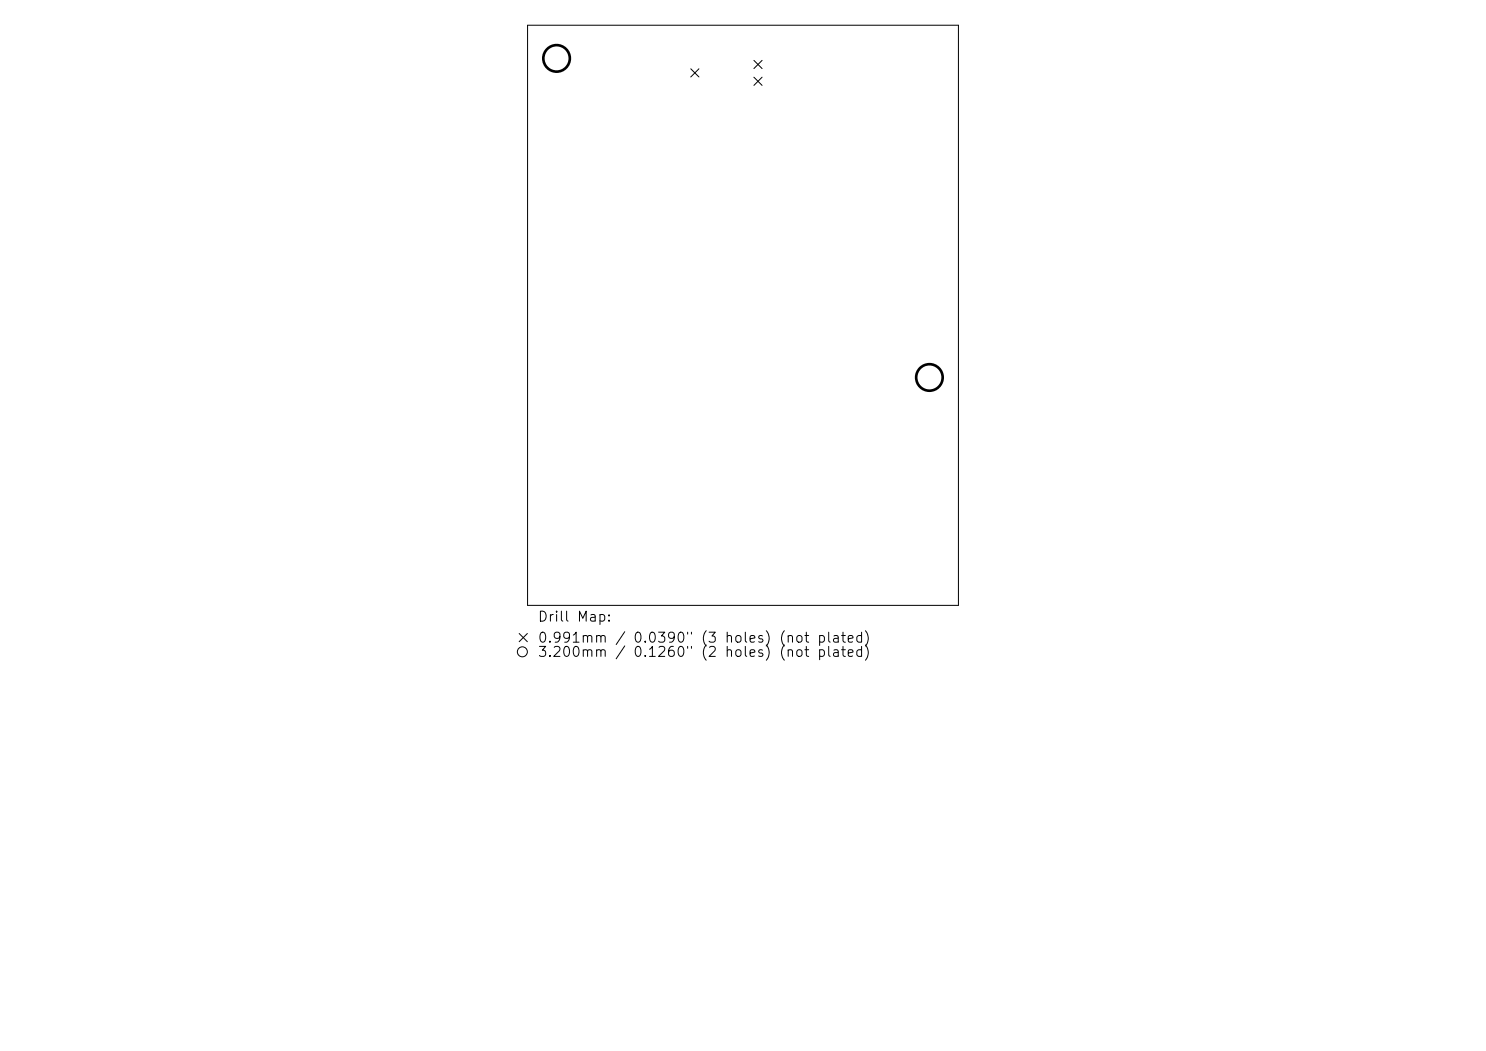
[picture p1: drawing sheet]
<svg xmlns="http://www.w3.org/2000/svg" width="297mm" height="210mm" viewBox="0 0 297 210" stroke-linecap="round" stroke-linejoin="round" font-family="sans-serif">
<defs><g id="words">
<g font-size="2">
<text x="107.3" y="124.7">Drill Map:</text>
<text x="107.3" y="128.9">0.991mm / 0.0390&quot; (3 holes) (not plated)</text>
<text x="107.3" y="131.8">3.200mm / 0.1260&quot; (2 holes) (not plated)</text>
</g>
</g></defs>
<g fill="none" stroke="#000" stroke-width=".2">
<path d="M105.4 5h86.2v116h-86.2zM138.1 13.7l1.6 1.7M139.7 13.7l-1.6 1.7M150.7 12.1l1.6 1.6M150.7 15.4l1.6 1.7M152.3 12.1l-1.6 1.6M152.3 15.4l-1.6 1.7M103.8 126.6l1.6 1.6M105.4 126.6l-1.6 1.6"/>
<circle cx="104.4" cy="130.2" r="1"/>
</g>
<g fill="none" stroke="#000" stroke-width=".53">
<circle cx="111.2" cy="11.7" r="2.65"/>
<circle cx="185.8" cy="75.4" r="2.65"/>
</g>
<use href="#words"/>
</svg>
